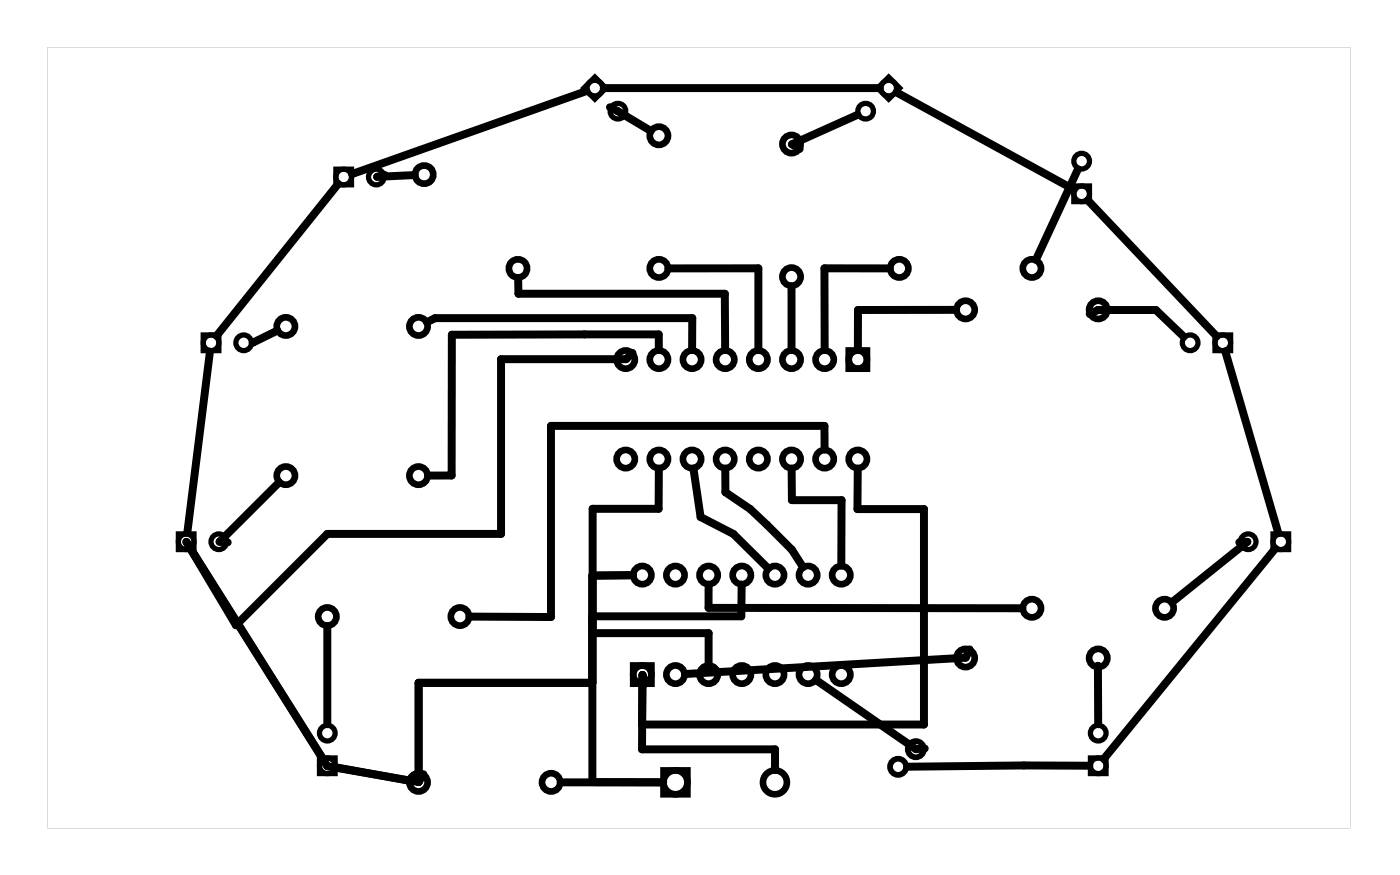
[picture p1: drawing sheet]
<svg xmlns="http://www.w3.org/2000/svg" width="107mm" height="67mm" viewBox="0 0 107 67" stroke-linecap="round" stroke-linejoin="round" font-family="sans-serif">
<path d="M3.6 3.6h99.8v59.8h-99.8zM3.6 3.6v59.8h99.8v-59.8z" fill="#000"/>
<g fill="none" stroke="#000" stroke-width=".51">
<path d="M65 26.8h1.4v1.4h-1.4zM48.5 51h1.4v1.4h-1.4zM50.8 59h1.9v1.8h-1.9z"/>
<circle cx="32.5" cy="13.4" r=".7"/>
<circle cx="50.5" cy="10.4" r=".7"/>
<circle cx="60.6" cy="11" r=".7"/>
<circle cx="21.9" cy="36.4" r=".7"/>
<circle cx="21.9" cy="25" r=".7"/>
<circle cx="32.1" cy="25" r=".7"/>
<circle cx="32.1" cy="36.4" r=".7"/>
<circle cx="39.7" cy="20.6" r=".7"/>
<circle cx="47.9" cy="27.5" r=".7"/>
<circle cx="47.9" cy="35.2" r=".7"/>
<circle cx="50.5" cy="27.5" r=".7"/>
<circle cx="50.5" cy="35.2" r=".7"/>
<circle cx="50.5" cy="20.6" r=".7"/>
<circle cx="53" cy="27.5" r=".7"/>
<circle cx="53" cy="35.2" r=".7"/>
<circle cx="55.6" cy="27.5" r=".7"/>
<circle cx="55.6" cy="35.2" r=".7"/>
<circle cx="58.1" cy="27.5" r=".7"/>
<circle cx="58.1" cy="35.2" r=".7"/>
<circle cx="60.6" cy="27.5" r=".7"/>
<circle cx="60.6" cy="35.2" r=".7"/>
<circle cx="60.6" cy="21.2" r=".7"/>
<circle cx="63.2" cy="27.5" r=".7"/>
<circle cx="63.2" cy="35.2" r=".7"/>
<circle cx="65.7" cy="27.5" r=".7"/>
<circle cx="65.7" cy="35.2" r=".7"/>
<circle cx="68.9" cy="20.6" r=".7"/>
<circle cx="74" cy="23.7" r=".7"/>
<circle cx="79" cy="20.6" r=".7"/>
<circle cx="84.1" cy="23.7" r=".7"/>
<circle cx="25.1" cy="47.2" r=".7"/>
<circle cx="32.1" cy="59.9" r=".7"/>
<circle cx="35.2" cy="47.2" r=".7"/>
<circle cx="42.2" cy="59.9" r=".7"/>
<circle cx="49.2" cy="44.1" r=".7"/>
<circle cx="49.2" cy="51.7" r=".7"/>
<circle cx="51.7" cy="59.9" r=".91"/>
<circle cx="51.7" cy="44.1" r=".7"/>
<circle cx="51.7" cy="51.7" r=".7"/>
<circle cx="54.3" cy="44.1" r=".7"/>
<circle cx="54.3" cy="51.7" r=".7"/>
<circle cx="56.8" cy="44.1" r=".7"/>
<circle cx="56.8" cy="51.7" r=".7"/>
<circle cx="59.4" cy="59.9" r=".91"/>
<circle cx="59.4" cy="44.1" r=".7"/>
<circle cx="59.4" cy="51.7" r=".7"/>
<circle cx="61.9" cy="44.1" r=".7"/>
<circle cx="61.9" cy="51.7" r=".7"/>
<circle cx="64.4" cy="44.1" r=".7"/>
<circle cx="64.4" cy="51.7" r=".7"/>
<circle cx="74" cy="50.4" r=".7"/>
<circle cx="79" cy="46.6" r=".7"/>
<circle cx="84.1" cy="50.4" r=".7"/>
<circle cx="89.2" cy="46.6" r=".7"/>
</g>
<g fill="none" stroke="#000" stroke-width=".4">
<path d="M25.7 13h1.2v1.2h-1.2zM44.7 6.7l.9-.8 .8 .8-.8 .9zM67.2 6.7l.9-.8 .8 .8-.8 .9zM82.3 14.2h1.2v1.2h-1.2zM15.6 25.7h1.2v1.2h-1.2zM93.1 25.7h1.2v1.2h-1.2zM13.7 40.9h1.2v1.2h-1.2zM24.5 58.1h1.2v1.2h-1.2zM83.5 58.1h1.2v1.2h-1.2zM97.5 40.9h1.2v1.2h-1.2z"/>
<circle cx="26.3" cy="13.6" r=".6"/>
<circle cx="28.8" cy="13.6" r=".6"/>
<circle cx="45.6" cy="6.7" r=".6"/>
<circle cx="47.3" cy="8.5" r=".6"/>
<circle cx="66.3" cy="8.5" r=".6"/>
<circle cx="68.1" cy="6.7" r=".6"/>
<circle cx="82.9" cy="14.8" r=".6"/>
<circle cx="82.9" cy="12.3" r=".6"/>
<circle cx="16.2" cy="26.3" r=".6"/>
<circle cx="18.7" cy="26.3" r=".6"/>
<circle cx="91.2" cy="26.3" r=".6"/>
<circle cx="93.7" cy="26.3" r=".6"/>
<circle cx="14.3" cy="41.5" r=".6"/>
<circle cx="16.8" cy="41.5" r=".6"/>
<circle cx="25.1" cy="58.7" r=".6"/>
<circle cx="25.1" cy="56.2" r=".6"/>
<circle cx="84.1" cy="58.7" r=".6"/>
<circle cx="84.1" cy="56.2" r=".6"/>
<circle cx="95.6" cy="41.5" r=".6"/>
<circle cx="98.1" cy="41.5" r=".6"/>
</g>
<g fill="none" stroke="#000" stroke-width=".44">
<circle cx="68.8" cy="58.7" r=".62"/>
<circle cx="70.2" cy="57.4" r=".62"/>
</g>
<g fill="none" stroke="#000" stroke-width=".61">
<path d="M25.9 14.1l-9.3 11.6M31.8 13.4l-2.9 .1 .6-.1M44.9 7l-17.9 6.3M46.3 6.7h21.1M46.7 8.2l3.1 1.8M65.7 8.8l-5 2.3 .6 .3M68.7 7.1l13.6 7.4M82.6 13l-3.2 6.9M83.3 15.3l9.9 10.5M16.1 26.9l-1.8 13.9M21.2 25.3l-1.9 .9M21.4 36.9l-4.6 4.6h.6"/>
<path d="M32.7 24.7l.6-.3h19.7v2.4M39.7 21.3v1.2h15.8v4.3M48.4 27l-.4 .5h-9.6v13.4h-13.3l-7 7-3.8-6.4 10.8 17.2 7 1.2M50.5 26.8v-1.2h-15.9v10.8h-1.8M50.5 35.9v3.1h-5.1v20.9h5.4h-7.9M51.2 20.6h6.9v6.2M53.1 35.9l.6 3.7 2.5 1.3 2.6 2.6M55.6 35.9v1.8l1.9 1.3 1.3 1.2 1.9 1.9 .8 1.3M60.6 21.9v4.9M60.6 35.9l.1 2.4h3.8l-.1 5M63.2 34.4v-1.8h-21v14.7l-6.2-.1M65.7 35.9v3.1h5.1v16.5h-21.6v-3.8"/>
<path d="M68.2 20.6h-5v6.2M73.2 23.7h-7.5v3.1M83.5 24.1l.6-.4h4.4l2.2 2.1M93.9 26.9l4 13.9M25.1 48v7.5M25.7 58.8l5.6 1M32.4 59.3l-.3 .6M45.4 52.3h-13.3v7.6M45.4 48.5h8.9v2.4M48.5 44.1h-3.1M49.2 51.7l.3 .7M49.2 51.7v5.7h10.2v1.6"/>
<path d="M54.3 44.8v1.8h24M56.8 44.8v2.4h-11.4M62.5 52.1l7.7 5.3 .6-.1M74.3 49.7l-.3 .7-21.5 1.2M83.4 58.7h-13.9M84.1 51.1v-.1v4.5M94.9 41.5h.7l-5.8 4.6M97.7 42l-13.1 16.1"/>
</g>
</svg>
